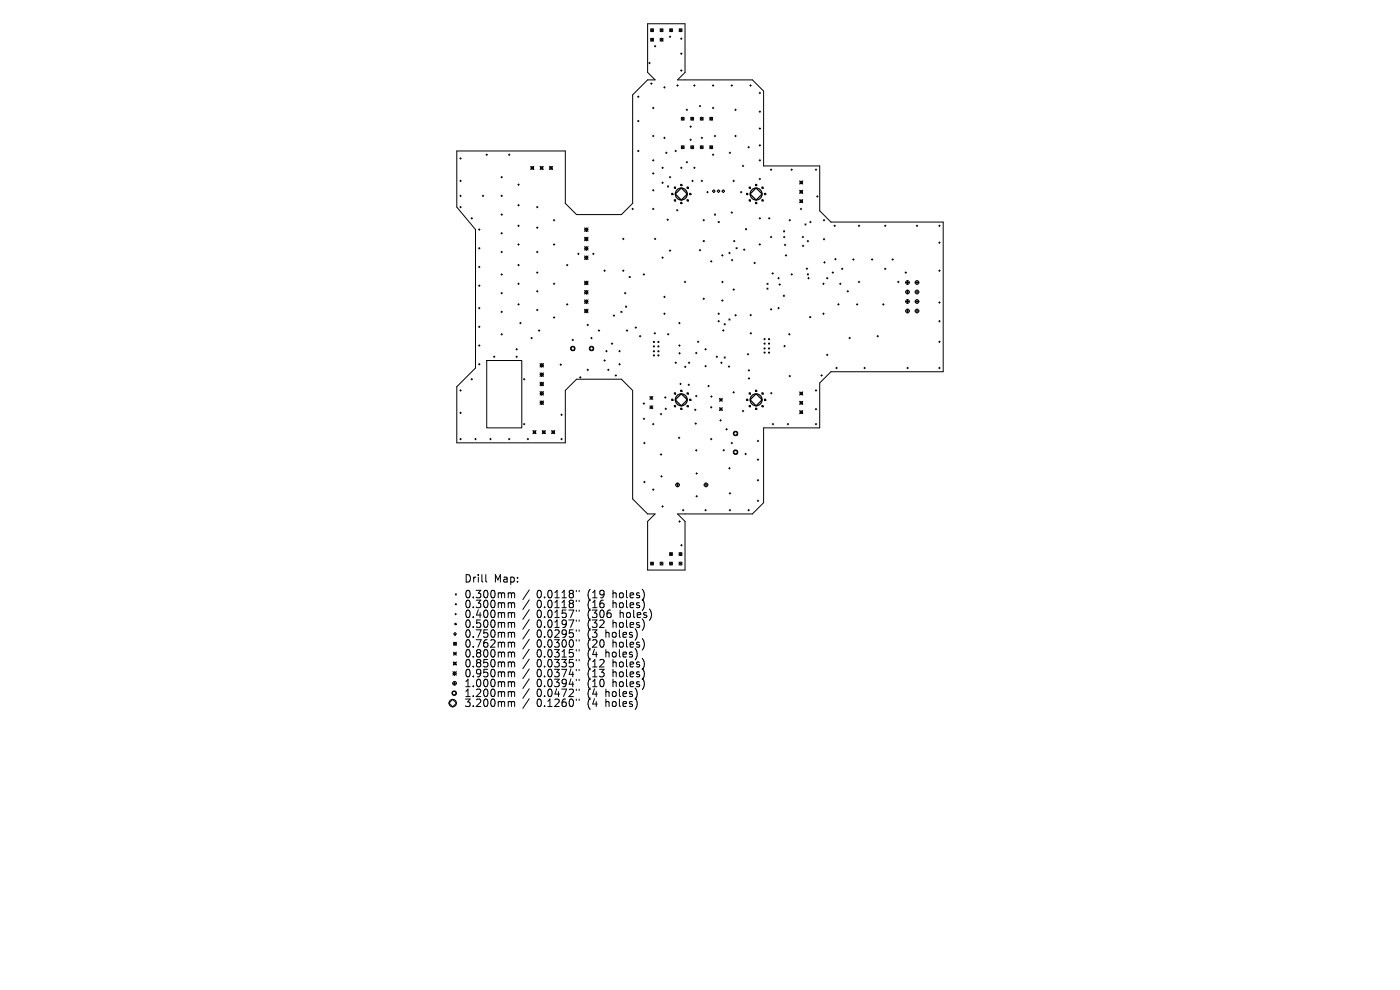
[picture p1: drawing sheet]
<svg xmlns="http://www.w3.org/2000/svg" width="297mm" height="210mm" viewBox="0 0 297 210" stroke-linecap="round" stroke-linejoin="round" font-family="sans-serif">
<defs><g id="words">
<g font-size="2.2">
<text x="98.4" y="123.8">Drill</text>
<text x="104.8" y="123.8">Map:</text>
<text x="98.4" y="127.1">0.300mm</text>
<text x="98.4" y="129.2">0.300mm</text>
<text x="98.4" y="131.3">0.400mm</text>
<text x="113.9" y="127.1">0.0118&quot;</text>
<text x="113.9" y="129.2">0.0118&quot;</text>
<text x="113.9" y="131.3">0.0157&quot;</text>
<text x="124.7" y="127.1">(19</text>
<text x="124.7" y="129.2">(16</text>
<text x="124.7" y="131.3">(306</text>
<text x="130.2" y="127.1">holes)</text>
<text x="130.2" y="129.2">holes)</text>
<text x="131.7" y="131.3">holes)</text>
<text x="98.4" y="133.4">0.500mm</text>
<text x="98.4" y="135.5">0.750mm</text>
<text x="98.4" y="137.6">0.762mm</text>
<text x="113.9" y="133.4">0.0197&quot;</text>
<text x="113.9" y="135.5">0.0295&quot;</text>
<text x="113.9" y="137.6">0.0300&quot;</text>
<text x="124.7" y="133.4">(32</text>
<text x="124.7" y="135.5">(3</text>
<text x="124.7" y="137.6">(20</text>
<text x="128.7" y="135.5">holes)</text>
<text x="130.2" y="133.4">holes)</text>
<text x="130.2" y="137.6">holes)</text>
<text x="98.4" y="139.7">0.800mm</text>
<text x="98.4" y="141.8">0.850mm</text>
<text x="98.4" y="143.9">0.950mm</text>
<text x="113.9" y="139.7">0.0315&quot;</text>
<text x="113.9" y="141.8">0.0335&quot;</text>
<text x="113.9" y="143.9">0.0374&quot;</text>
<text x="124.7" y="139.7">(4</text>
<text x="124.7" y="141.8">(12</text>
<text x="124.7" y="143.9">(13</text>
<text x="128.7" y="139.7">holes)</text>
<text x="130.2" y="141.8">holes)</text>
<text x="130.2" y="143.9">holes)</text>
<text x="98.4" y="146">1.000mm</text>
<text x="98.4" y="148.1">1.200mm</text>
<text x="113.9" y="146">0.0394&quot;</text>
<text x="113.9" y="148.1">0.0472&quot;</text>
<text x="124.7" y="146">(10</text>
<text x="124.7" y="148.1">(4</text>
<text x="128.7" y="148.1">holes)</text>
<text x="130.2" y="146">holes)</text>
<text x="98.4" y="150.2">3.200mm</text>
<text x="113.9" y="150.2">0.1260&quot;</text>
<text x="124.7" y="150.2">(4</text>
<text x="128.7" y="150.2">holes)</text>
</g>
</g></defs>
<g fill="none" stroke="#000" stroke-width=".21">
<path d="M137.6 13.4h.3M137.8 13.2v.3M138 17.7h.3M138 6.1l.6 .6M138 8.1l.6 .6M138.2 17.6v.3M138.6 6.1l-.6 .6M138.6 8.1l-.6 .6M138.8 9.8h.3M139 9.6v.4M140 8.1l.7 .6M140 6.1l.7 .6"/>
<path d="M140.7 6.1l-.7 .6M140.7 8.1l-.7 .6M140.8 18.5h.3M141 18.4v.3M142 7.8h.3M142.1 6.1l.6 .6M142.2 7.6v.4M142.7 6.1l-.6 .6M143.6 18.1h.3M143.7 18v.3M144.1 6.1l.6 .6M144.4 8.2h.3"/>
<path d="M144.4 11.4h.3M144.4 15h.3M144.5 8.1v.3M144.5 11.2v.3M144.5 14.8v.3M144.7 6.1l-.6 .6M147.2 18.1h.3M147.3 18v.3M151.1 18.1h.3M151.3 18v.3M155.1 18.1h.3M155.2 18v.3"/>
<path d="M159.1 18.1h.3M159.2 18v.3M161 19.7h.4M161.2 19.6v.3M96.9 32h23v11.1l2.4 2.4h9.5l2.4-2.4v-23l3.2-3.2h1.6l-1.6-1.5v-10.4h7.9v10.4l-1.6 1.5h15.9l2.4 2.4v15.9h11.9v9.5l2.4 2.4h23.8v31.8h-23.8l-2.4 2.3v9.6h-11.9v15.8l-2.4 2.4h-15.9l1.6 1.6v10.3h-7.9v-10.3l1.6-1.6h-1.6l-3.2-3.2v-23l-2.4-2.4h-9.5l-2.4 2.4v11.1h-23v-11.9l4-3.9v-29.4l-4-4.8zM97.5 33.6h.4M97.5 38.4h.4M97.7 33.5v.3M97.7 38.2v.3M103.1 32.8h.3M103.3 32.7v.3M106.3 37.6h.3"/>
<path d="M106.4 37.4v.3M107.9 32.8h.3M108 32.7v.3M109.8 39.2h.4M110 39v.3M112.6 35.3l.7 .7M112.7 35.4h.5v.5h-.5zM113.3 35.3l-.7 .7M114.6 35.3l.6 .7M114.7 35.4h.4v.5h-.4zM115.2 35.3l-.6 .7M116.5 35.3l.7 .7"/>
<path d="M116.6 35.4h.5v.5h-.5zM117.2 35.3l-.7 .7M135.2 32h.4M135.2 20.5h.4M135.2 25.7h.4M135.4 20.4v.3M135.4 25.5v.3M135.4 31.9v.3M138.4 22.9h.3M138.4 28.9h.3M138.4 34h.3M138.4 36.8h.3"/>
<path d="M138.6 22.7v.4M138.6 28.7v.3M138.6 33.9v.3M138.6 36.6v.3M140.4 35.6h.3M140.4 38.8h.3M140.6 35.4v.4M140.6 38.6v.3M140.8 29.2h.3M141 29.1v.3M141.2 32.4h.3M141.4 32.3v.3"/>
<path d="M141.6 39.4l.3 .3M141.9 39.4l-.3 .3M142 37.6h.3M142.2 37.4v.3M143 39.7h.3v.2h-.3zM143.2 32h.3M143.3 31.9v.3M144.4 35.6h.3M144.4 39.1h.3v.3h-.3zM144.5 24.9l.6 .6M144.5 30.9l.6 .6M144.5 35.4v.4"/>
<path d="M145.1 24.9l-.6 .6M145.1 30.9l-.6 .6M145.6 23.3h.3M145.6 34.4h.3M145.7 23.1v.4M145.7 34.2v.4M145.7 39.7h.3v.2h-.3zM146.4 26.9h.3M146.4 29.6h.3M146.5 26.7v.3M146.5 29.5v.3M146.5 24.9l.7 .6"/>
<path d="M146.5 30.9l.7 .6M146.8 38.4h.3M146.9 38.2v.3M147.2 35.6h.3M147.2 24.9l-.7 .6M147.2 30.9l-.7 .6M147.3 35.4v.4M148.3 22.5h.4M148.5 22.3v.4M148.6 24.9l.6 .6M148.6 30.9l.6 .6M148.7 38.4h.4"/>
<path d="M148.7 29.2h.4M148.9 29.1v.3M148.9 38.2v.3M149.2 24.9l-.6 .6M149.2 30.9l-.6 .6M150.6 30.9l.6 .6M150.6 24.9l.6 .6M151.1 32.8h.3M151.1 22.9h.3M151.2 24.9l-.6 .6M151.2 30.9l-.6 .6M151.3 22.7v.4"/>
<path d="M151.3 32.7v.3M151.5 28.9h.3M151.7 28.7v.3M154.7 32.4h.3M154.9 32.3v.3M155.5 38.4h.3M155.6 38.2v.3M155.9 28.9h.3M155.9 23.3h.3M156 23.1v.4M156 28.7v.3M157.5 35.2h.3"/>
<path d="M157.6 35v.4M158.7 31.2h.3M158.8 31.1v.3M158.9 39.7h.3v.2h-.3zM160.3 39.1h.2v.3h-.2zM161 34h.4M161 23.7h.4M161 27.3h.4M161 30.8h.4M161 38h.4M161.2 23.5v.4M161.2 27.1v.3"/>
<path d="M161.2 30.7v.3M161.2 33.9v.3M161.2 37.8v.3M161.6 39.7h.3v.2h-.3zM163.4 36h.3M163.6 35.8v.4M167.8 36h.3M167.9 35.8v.4M169.6 38.4l.7 .6M169.7 38.5h.5v.5h-.5zM170.3 38.4l-.7 .6M172.9 36h.4"/>
<path d="M173.1 35.8v.4M97.5 41.6h.4M97.5 43.9h.4M97.7 41.4v.3M97.7 43.8v.3M99.9 46.3h.3M100.1 46.2v.3M101.5 48.7h.3M101.5 52.7h.3M101.5 56.6h.3M101.7 48.5v.4M101.7 52.5v.3"/>
<path d="M101.7 56.5v.3M102.3 41.6h.3M102.5 41.4v.3M106.3 45.5h.3M106.3 41.6h.3M106.3 49.5h.3M106.3 53.5h.3M106.3 58.2h.3M106.4 41.4v.3M106.4 45.4v.3M106.4 49.3v.3M106.4 53.3v.3"/>
<path d="M106.4 58.1v.3M109.8 43.5h.4M109.8 47.9h.4M109.8 51.9h.4M109.8 56.2h.4M110 43.4v.3M110 47.7v.4M110 51.7v.3M110 56.1v.3M113.8 43.9h.3M113.8 53.5h.3M113.8 48.3h.3"/>
<path d="M113.8 57.8h.3M114 43.8v.3M114 48.1v.4M114 53.3v.3M114 57.7v.3M117.4 51.9h.3M117.4 46.7h.3M117.5 46.6v.3M117.5 51.7v.3M120.2 56.2h.3M120.3 56.1v.3M122.5 53.9h.4"/>
<path d="M122.7 53.7v.3M124 48.7l.4-.4 .4 .4-.4 .4zM124 50.7l.4-.4 .4 .4-.4 .4zM124 52.7l.4-.4 .4 .4-.4 .4zM124 54.7l.4-.4 .4 .4-.4 .3zM124 48.3l.8 .8M124 50.3l.8 .8M124 52.3l.8 .8M124 54.3l.8 .7M124 59.6l.8 .8M124.8 48.3l-.8 .8M124.8 50.3l-.8 .8"/>
<path d="M124.8 52.3l-.8 .8M124.8 54.3l-.8 .7M124.8 59.6l-.8 .8M125.7 53.9h.3M125.9 53.7v.3M128.1 57.4h.3M128.3 57.3v.3M132.1 57.4h.3M132.1 50.7h.3M132.2 50.5v.3M132.2 57.3v.3M133.5 58.6l.2 .3"/>
<path d="M133.7 58.6l-.2 .3M134.1 44.3h.3M134.2 44.2v.3M136.4 58.2h.4M136.6 58.1v.3M138.4 44.3h.3M138.4 40.4h.3M138.6 40.2v.3M138.6 44.2v.3M138.8 50.7h.3M139 50.5v.3M140.4 54.6h.3"/>
<path d="M140.6 54.5v.3M141.5 46.6h.3M141.6 46.5v.3M142 53.2h.3M142.2 53v.3M142.5 41h.3v.3h-.3zM143 42.4h.3v.2h-.3zM143.5 44.6h.3M143.7 44.4v.4M144.4 42.9h.3v.3h-.3zM145.2 59.8h.3M145.3 59.6v.4"/>
<path d="M145.7 42.4h.3v.2h-.3zM146.3 41h.3v.3h-.3zM148.3 53.1h.4M148.5 52.9v.3M149.1 46.7h.4M149.2 51l.2 .3M149.3 46.6v.3M149.4 51l-.2 .3M149.9 40.8h.3M150.1 40.6v.3M150.7 55.4h.3M150.9 55.3v.3"/>
<path d="M151.4 40.2l.3 .3-.3 .3-.3-.3zM151.6 45.4l.2 .2M151.8 45.4l-.2 .2M152.1 40.5l.3-.3 .3 .3-.3 .3zM152.4 47l.2 .2M152.6 47l-.2 .2M153.1 54.2h.3M153.1 59.8h.3M153.2 54v.3M153.3 59.6v.4M153.4 40.2l.3 .3-.3 .3-.3-.3zM154.6 53.7h.3"/>
<path d="M154.8 53.5v.3M155.1 45.1h.3M155.1 55.2h.4M155.3 44.9v.4M155.3 55v.3M155.6 51.1h.3M155.8 51v.3M156.1 52.5l.3 .3M156.4 52.5l-.3 .3M157.1 40.8h.3M157.2 40.6v.3M157.7 53h.3"/>
<path d="M157.9 52.8v.3M158.2 48.5l.2 .2M158.4 41h.2v.3h-.2zM158.4 48.5l-.2 .2M158.9 42.4h.3v.2h-.3zM159.9 55.8h.4M160.1 55.6v.3M160.3 42.9h.2v.3h-.2zM161 51.9h.3M161 46.3h.4M161.2 51.7v.3M161.2 46.2v.3"/>
<path d="M161.6 42.4h.3v.2h-.3zM162.2 41h.3v.3h-.3zM163 46.3h.3M163.2 46.2v.3M163.4 50.3h.3M163.6 50.1v.3M163.8 58h.3M163.9 57.8v.4M165 59h.3M165.2 58.9v.3M166.2 50.3h.3M166.2 49l.3 .2"/>
<path d="M166.4 50.1v.3M166.4 52h.3M166.5 49l-.3 .2M166.5 51.8v.3M166.6 54.2h.3M166.7 54v.3M167.4 46.7h.3M167.6 46.6v.3M167.8 58.2h.3M168 58v.4M169.6 40.4l.7 .6M169.6 42.3l.7 .7"/>
<path d="M169.7 40.5h.5v.4h-.5zM169.7 42.4h.5v.5h-.5zM169.8 44.3h.3M169.9 44.2v.3M170.2 50.3h.3M170.2 52.2h.3M170.3 40.4l-.7 .6M170.3 42.3l-.7 .7M170.3 50.1v.3M170.4 52v.3M170.8 47.5l.2 .2M171 47.5l-.2 .2"/>
<path d="M171 57h.3M171.2 56.8v.4M171.2 51.1h.3M171.3 58.1l.2 .2M171.4 59h.3M171.4 51v.3M171.5 58.1l-.2 .2M171.5 58.9v.3M171.8 47.1h.3M171.9 46.9v.4M173.2 41.7h.4M173.4 41.5v.3"/>
<path d="M174.7 46.7h.3M174.7 50.7h.3M174.8 55.7h.3M174.8 46.6v.3M174.8 50.6v.3M174.9 55.5v.3M175.3 59h.3M175.5 58.9v.3M176.5 57.8h.3M176.7 57.7v.3M176.9 47.9h.3M177.1 55h.3"/>
<path d="M177.1 47.7v.4M177.2 54.8v.3M178.5 57h.3M178.7 56.9v.3M180.9 55h.3M181 54.9v.3M182.1 47.9h.3M182.1 59.8h.3M182.2 47.7v.4M182.2 59.6v.4M184.9 55h.3M185 54.9v.3"/>
<path d="M187.6 47.9h.3M187.6 57h.3M187.8 47.7v.4M187.8 56.9v.3M189.2 55h.3M189.4 54.9v.3M190.4 59.8h.3M190.6 59.6v.4M192 57.8h.3M192.1 59.9h.8M192.2 57.7v.3M192.5 59.5v.8"/>
<path d="M194.1 59.9h.8M194.4 47.9h.3M194.5 47.7v.4M194.5 59.5v.8M199.1 47.9h.4M199.1 57.4h.4M199.1 51.5h.4M199.3 47.7v.4M199.3 51.3v.3M199.3 57.3v.3M101.5 60.6h.3M101.5 65.4h.3"/>
<path d="M101.5 69.3h.3M101.5 73.3h.3M101.5 77.3h.3M101.7 60.4v.4M101.7 65.2v.3M101.7 69.2v.3M101.7 73.1v.4M101.7 77.1v.3M103.3 76.5h7.4v14.3h-7.4zM104.7 75.7h.3M104.8 75.5v.3M106.3 62.2h.3"/>
<path d="M106.3 66.2h.3M106.3 70.9h.3M106.4 62v.3M106.4 66v.3M106.4 70.8v.3M109.4 75.7h.4M109.4 74.1h.4M109.6 73.9v.4M109.6 75.5v.3M109.8 60.2h.4M109.8 64.6h.4M110 60v.4"/>
<path d="M110 64.4v.3M110.2 68.5h.4M110.4 68.4v.3M112.6 71.7h.3M112.8 71.6v.3M113.8 61.8h.3M113.8 65.8h.3M114 61.6v.4M114 65.6v.3M114.2 70.1h.3M114.4 70v.3M114.6 79.5l.3-.4 .4 .4-.4 .3z"/>
<path d="M114.6 77.1l.7 .8M114.6 79.1l.7 .7M114.9 77.1l.4 .4-.4 .4-.3-.4zM115.3 77.1l-.7 .8M115.3 79.1l-.7 .7M117.4 60.2h.3M117.4 67.3h.3M117.5 60v.4M117.5 67.2v.3M118.8 77.4h.3M119 77.2v.3M120.2 64.6h.3"/>
<path d="M120.3 64.4v.3M121.2 73.6h.7v.7h-.7zM121.4 72.1h.3M121.5 72v.3M123.1 79.9v.3M124 60l.4-.4 .4 .4-.4 .4zM124 64l.4-.4 .4 .4-.4 .4zM124 66l.4-.4 .4 .4-.4 .3zM124 61.6l.8 .8M124 63.6l.8 .8M124 65.6l.8 .7M124.4 61.6l.4 .4-.4 .4-.4-.4z"/>
<path d="M124.5 68.9h.3M124.5 78.5h.3M124.7 68.8v.3M124.7 78.3v.3M124.8 61.6l-.8 .8M124.8 63.6l-.8 .8M124.8 65.6l-.8 .7M125.2 73.6h.6v.7h-.6zM125.3 71.7h.3M125.5 71.6v.3M126.9 70.1h.3M127.1 70v.3"/>
<path d="M128.1 76.5h.3M128.3 76.3v.3M128.5 74.5h.3M128.7 74.3v.4M128.9 78.5h.3M129.1 78.3v.3M129.7 72.9h.3M129.8 72.7v.4M130.1 67h.3M130.2 66.8v.3M130.5 79.7h.3M130.6 79.5v.3"/>
<path d="M131.3 77.3h.3M131.3 74.5h.3M131.4 74.3v.4M131.4 77.1v.3M131.7 66l.3 .3M132 66l-.3 .3M132.5 62.2h.3M132.6 62v.3M132.7 64.9l.2 .3M132.9 70.1h.3M132.9 64.9l-.2 .3M133 70v.3"/>
<path d="M134.7 69.5h.4M134.9 69.3v.4M135.6 71.3h.4M135.8 71.2v.3M138.8 70.7h.3M138.9 70.5v.4M140.8 63h.3M140.8 66.6h.3M141 62.8v.3M141 66.4v.3M141.6 70.9h.3M141.7 70.7v.4"/>
<path d="M143.2 77h.3M143.4 76.8v.3M144 73.3h.3M144 68.5h.3M144 74.9h.3M144.1 68.4v.3M144.1 73.1v.4M144.2 74.8v.3M145.2 77.8h.3M145.4 77.7v.3M146 77h.3M146.2 76.8v.3"/>
<path d="M147.5 74.9h.4M147.7 74.7v.3M147.9 72.5h.4M148.1 72.3v.4M149.1 63.4h.4M149.3 63.2v.3M149.5 74.1h.4M149.5 77.7h.4M149.7 73.9v.4M149.7 77.5v.3M151.9 75.7h.3M152.1 75.5v.3"/>
<path d="M152.3 66.6h.3M152.3 68.1h.3M152.5 66.4v.3M152.5 68v.3M152.9 77h.3M153 76.8v.3M153.1 63.7h.3M153.2 63.6v.3M153.3 70.1h.3M153.4 69.9v.4M153.6 68.7l.3 .2M153.6 75.7l.3 .3"/>
<path d="M153.9 68.7l-.3 .2M153.9 75.7l-.3 .3M154.5 77.8h.3M154.6 67.7l.3 .2M154.7 77.6v.3M154.9 67.7l-.3 .2M155.5 61.4h.3M155.7 61.3v.3M155.9 66.9h.3M156.1 66.7v.3M158.5 75.1h.3M158.7 75v.3"/>
<path d="M158.7 78.6h.3M158.9 78.4v.3M159.1 66.8h.3M159.1 70.7h.3M159.3 66.7v.3M159.3 70.5v.4M162.7 61.1l.2 .2M162.7 60.1l.2 .2M162.9 61.1l-.2 .2M162.9 60.1l-.2 .2M163.4 65.6h.3M163.6 65.5v.3"/>
<path d="M165 65.4h.3M165.2 65.2v.3M165.3 60.4h.3M165.4 60.2v.3M166.2 62.6l.2 .3M166.3 73.4h.3M166.4 62.6l-.2 .3M166.4 73.3v.3M167.3 70.9h.3M167.4 79.8h.3M167.5 70.7v.4M167.6 79.6v.3"/>
<path d="M171.8 67.2l.2 .2M172 67.2l-.2 .2M174.1 79.7h.4M174.3 79.5v.3M174.5 60.2h.4M174.5 66.6h.4M174.7 60v.4M174.7 66.4v.3M175.3 75.3h.3M175.5 75.1v.3M177.3 78.1h.3M177.5 77.9v.3"/>
<path d="M177.7 64.6h.3M177.9 64.4v.3M178.1 60.2h.3M178.3 60v.4M179.7 61.8h.3M179.9 61.6v.4M180.1 71.7h.3M180.3 71.6v.3M181.7 64.6h.3M181.8 64.4v.3M183.3 78.1h.3M183.4 77.9v.3"/>
<path d="M186 71.3h.4M186.2 71.2v.3M187.2 64.6h.4M187.4 64.4v.3M192.1 61.9h.8M192.1 64h.8M192.1 66h.8M192.4 78.1h.3M192.5 61.5v.8M192.5 63.6v.8M192.5 65.6v.8M192.6 77.9v.3"/>
<path d="M194.1 61.9h.8M194.1 64h.8M194.1 66h.8M194.5 61.5v.8M194.5 63.6v.8M194.5 65.6v.8M199.1 72.5h.4M199.1 68.1h.4M199.1 78.1h.4M199.1 64.2h.4M199.3 64v.3M199.3 68v.3"/>
<path d="M199.3 72.3v.4M199.3 77.9v.3M97.5 82.8h.4M97.5 87.6h.4M97.5 93.1h.4M97.7 82.7v.3M97.7 87.4v.3M97.7 93v.3M99.9 80.4h.3M100.1 80.3v.3M100.7 93.1h.3M100.9 93v.3"/>
<path d="M103.9 93.1h.3M104.1 93v.3M107.9 93.1h.3M108 93v.3M111 80.4h.4M111 90h.4M111.2 80.3v.3M111.2 89.8v.3M111.8 93.1h.3M112 93v.3M113 91.3l.7 .7M113.1 91.4h.5v.5h-.5z"/>
<path d="M113.7 91.3l-.7 .7M114.6 81.5l.3-.4 .4 .4-.4 .3zM114.6 85.4l.3-.4 .4 .4-.4 .4zM114.6 81.1l.7 .7M114.6 83.1l.7 .7M114.6 85l.7 .8M114.9 83.1l.4 .3-.4 .4-.3-.4zM115 91.3l.7 .7M115.1 91.4h.5v.5h-.5zM115.3 81.1l-.7 .7M115.3 83.1l-.7 .7M115.3 85l-.7 .8"/>
<path d="M115.7 91.3l-.7 .7M117 91.3l.7 .7M117.1 91.4h.5v.5h-.5zM117.7 91.3l-.7 .7M119 93.1h.3M119 88h.3M119.1 87.8v.3M119.1 93v.3M122.9 80h.4M136.4 85.6h.4M136.4 88.8h.4M136.5 94h.4"/>
<path d="M136.6 85.4v.4M136.6 88.7v.3M136.7 93.8v.3M137.9 86.4h.6M137.9 84.1l.6 .6M137.9 84.4h.6M137.9 86.1l.6 .6M138.2 84.1v.6M138.2 86.1v.6M138.4 90h.3M138.5 84.1l-.6 .6M138.5 86.1l-.6 .6"/>
<path d="M138.6 89.8v.3M140.1 87.8h.3M140.1 96.4h.3M140.2 87.7v.3M140.2 96.3v.3M141 84.3h.3M141.1 86.7h.3M141.1 84.2v.3M141.2 86.6v.3M142.5 84.7h.3v.3h-.3zM143 83.3h.3v.3h-.3zM143 86h.3v.3h-.3z"/>
<path d="M143.9 92.9h.3M144.1 92.7v.3M144.2 81.4h.3M144.4 81.3v.3M144.4 82.8h.3v.2h-.3zM144.4 86.6h.3v.3h-.3zM145.7 83.3h.3v.3h-.3zM145.7 86h.3v.3h-.3zM146 81.6h.3M146.1 81.5v.3M146.3 84.7h.3v.3h-.3zM147.3 86.9h.4"/>
<path d="M147.4 89.9h.4M147.5 86.8v.3M147.5 84h.4M147.5 95.5h.4M147.6 89.7v.3M147.7 83.9v.3M147.7 95.4v.3M150.2 81.9h.3M150.3 81.7v.4M150.7 93.1h.3M150.7 86.4h.3M150.8 84.1h.3"/>
<path d="M150.9 86.2v.4M150.9 93v.3M150.9 84v.3M152.6 86.8h.7M152.6 84.5l.7 .6M152.6 84.8h.7M152.6 86.5l.7 .6M152.7 89.2h.3M152.9 89v.3M152.9 84.5v.6M152.9 86.5v.6M153.3 84.5l-.7 .6"/>
<path d="M153.3 86.5l-.7 .6M153.4 95.5h.3M153.5 95.3v.4M154 91.1h.3M154.1 90.9v.3M154.6 99.3h.3M154.8 99.2v.3M155.1 94h.3M155.3 93.8v.3M155.5 83.2h.3M155.6 83.1v.3M155.7 91.6h.7v.7h-.7z"/>
<path d="M155.7 95.6h.7v.7h-.7zM157.5 87.2h.3M157.6 87v.4M158 96.3h.3M158.2 96.1v.4M158.4 84.7h.2v.3h-.2zM158.7 80.3h.3M158.9 80.1v.3M158.9 83.3h.3v.3h-.3zM158.9 86h.3v.3h-.3zM160.3 82.8h.2v.2h-.2zM160.3 86.6h.2v.3h-.2z"/>
<path d="M160.6 93.5h.4M160.6 97.5h.4M160.8 93.4v.3M160.8 97.4v.3M161.6 83.3h.3v.3h-.3zM161.6 86h.3v.3h-.3zM162.2 84.7h.3v.3h-.3zM163.5 83.4h.3M163.6 83.2v.4M163.8 90h.3M164 89.8v.3M167 90h.3"/>
<path d="M167.2 89.8v.3M169.6 83.1l.7 .7M169.6 85.1l.7 .7M169.6 87.1l.7 .7M169.7 83.2h.5v.5h-.5zM169.7 85.2h.5v.5h-.5zM169.7 87.2h.5v.5h-.5zM170.3 83.1l-.7 .7M170.3 85.1l-.7 .7M170.3 87.1l-.7 .7M172.9 82.8h.4M172.9 90h.4"/>
<path d="M172.9 86.8h.4M173.1 82.7v.3M173.1 86.6v.4M173.1 89.8v.3M136.5 102.3h.4M136.7 102.1v.3M138 119.2l.6 .7M138.4 103.9h.3M138.6 103.7v.3M138.6 119.2l-.6 .7M140 119.2l.6 .7M140.2 101h.3"/>
<path d="M140.3 100.9v.3M140.4 107.4h.3M140.6 107.3v.3M140.6 119.2l-.6 .7M142.1 117.2l.6 .6M142.1 119.2l.6 .7M142.7 117.2l-.6 .6M142.7 119.2l-.6 .7M143.3 102.9h.8M143.7 102.5v.8M144 110.6h.3M144.1 119.2l.6 .7"/>
<path d="M144.1 117.2l.6 .6M144.2 110.5v.3M144.4 115.7h.3M144.6 115.5v.3M144.7 117.2l-.6 .6M144.7 119.2l-.6 .7M144.8 108.2h.3M144.9 108.1v.3M147.6 100.4h.4M147.6 105.3h.4M147.8 100.3v.3M147.8 105.1v.3"/>
<path d="M149.4 102.9h.8M149.5 108.2h.4M149.7 108.1v.3M149.8 102.5v.8M154.7 108.2h.3M154.7 104.7h.3M154.9 104.5v.3M154.9 108.1v.3M158.7 108.2h.3M158.8 108.1v.3M160.6 101.9h.4M160.6 106.2h.4"/>
<path d="M160.8 101.7v.3M160.8 106.1v.3M96.2 138.3l.6 .7M96.2 138.7h.6M96.2 136.3l.6 .6M96.5 132.2h.3v.3h-.3zM96.5 130.3h.3M96.5 138.3v.7M96.5 134.2l.3 .3-.3 .3-.3-.3zM96.6 126l.2 .2M96.7 130.1v.3M96.8 126l-.2 .2"/>
<path d="M96.8 136.3l-.6 .6M96.8 138.3l-.6 .7M103.1 121.9v1.3l.2 .3M108 125.8l.5 .2M108 127.8l.5 .3M108 129.9l.5 .3M108 132l.5 .3M108 134.1l.5 .3M108 136.2l.5 .3M108 138.3l.5 .3M108.5 126l.2-.2h.4l.1 1M108.5 126v.8"/>
<path d="M108.5 128.1v.8M108.5 130.2v.8M108.5 132.3v.8M108.5 134.4v.8M108.5 136.5v.8M108.5 138.6v.8M108.5 128.1l.2-.3 .4 .1 .1 1M108.5 130.2l.2-.3 .4 .1 .1 1M108.5 132.3l.2-.3 .4 .1 .1 1M108.5 134.4l.2-.3 .4 .1 .1 1M108.5 136.5l.2-.3 .4 .1 .1 1M108.5 138.6l.2-.3 .4 .1 .1 1"/>
<path d="M112.3 125.1l-1.4 2.1M112.3 127.2l-1.4 2.1M112.3 129.3l-1.4 2.1M112.3 131.4l-1.4 2.1M112.3 133.5l-1.4 2.1M112.3 135.6l-1.4 2.1M112.3 137.7l-1.4 2.1M112.3 139.8l-1.4 2.1M122.3 125.2v.3M122.3 127.3v.3M122.3 129.4v.3M122.3 131.5v.3"/>
<path d="M122.3 133.6v.3M122.3 135.7v.3M122.3 137.8v.3M122.3 139.9v.3M122.9 125.2v.3M122.9 127.3v.3M122.9 129.4v.3M122.9 131.5v.3M122.9 133.6v.3M122.9 135.7v.3M122.9 137.8v.3M122.9 139.9v.3"/>
<path d="M96 146.7h.7v.7h-.7zM96 148.4l.8 .8-.8 .7-.8-.7zM96 144.9h.8M96.1 142.5l.7 .7M96.2 140.4l.6 .7M96.3 140.5h.4v.5h-.4zM96.4 144.5v.8M96.5 142.5l.3 .3-.3 .4-.4-.4zM96.8 140.4l-.6 .7M96.8 142.5l-.7 .7M108 140.4l.5 .2M108 142.5l.5 .2"/>
<path d="M108 144.6l.5 .2M108 146.7l.5 .2M108 148.8l.5 .2M108.5 140.6v.9M108.5 142.7v.9M108.5 144.8v.9M108.5 146.9v.9M108.5 149v.9M108.5 140.6l.2-.2 .4 .1 .1 1M108.5 142.7l.2-.2 .4 .1 .1 1M108.5 144.8l.2-.2 .4 .1 .1 1M108.5 146.9l.2-.2 .4 .1 .1 1"/>
<path d="M108.5 149l.2-.2 .4 .1 .1 1M112.3 141.9l-1.4 2.1M112.3 144l-1.4 2M112.3 146.1l-1.4 2M112.3 148.2l-1.4 2.1M122.3 142v.3M122.3 144.1v.3M122.3 146.2v.3M122.3 148.3v.3M122.9 142v.3M122.9 144.1v.3M122.9 146.2v.3"/>
<path d="M122.9 148.3v.3"/>
<circle cx="138.3" cy="6.4" r=".3"/>
<circle cx="138.3" cy="8.4" r=".3"/>
<circle cx="140.3" cy="6.4" r=".3"/>
<circle cx="140.3" cy="8.4" r=".3"/>
<circle cx="142.4" cy="6.4" r=".3"/>
<circle cx="144.4" cy="6.4" r=".3"/>
<circle cx="144.8" cy="25.2" r=".3"/>
<circle cx="144.8" cy="31.2" r=".3"/>
<circle cx="146.9" cy="25.2" r=".3"/>
<circle cx="146.9" cy="31.2" r=".3"/>
<circle cx="148.9" cy="25.2" r=".3"/>
<circle cx="148.9" cy="31.2" r=".3"/>
<circle cx="150.9" cy="25.2" r=".3"/>
<circle cx="150.9" cy="31.2" r=".3"/>
<circle cx="192.5" cy="59.9" r=".4"/>
<circle cx="194.5" cy="59.9" r=".4"/>
<circle cx="121.5" cy="73.9" r=".48"/>
<circle cx="125.5" cy="73.9" r=".48"/>
<circle cx="138.7" cy="72.5" r=".12"/>
<circle cx="138.7" cy="74.5" r=".12"/>
<circle cx="138.7" cy="73.5" r=".12"/>
<circle cx="138.7" cy="75.4" r=".12"/>
<circle cx="139.7" cy="72.5" r=".12"/>
<circle cx="139.7" cy="74.5" r=".12"/>
<circle cx="139.7" cy="73.5" r=".12"/>
<circle cx="139.7" cy="75.4" r=".12"/>
<circle cx="162.2" cy="74.8" r=".12"/>
<circle cx="162.2" cy="71.9" r=".12"/>
<circle cx="162.2" cy="72.9" r=".12"/>
<circle cx="162.2" cy="73.9" r=".12"/>
<circle cx="163.1" cy="74.8" r=".12"/>
<circle cx="163.1" cy="71.9" r=".12"/>
<circle cx="163.1" cy="72.9" r=".12"/>
<circle cx="163.1" cy="73.9" r=".12"/>
<circle cx="192.5" cy="61.9" r=".4"/>
<circle cx="192.5" cy="66" r=".4"/>
<circle cx="192.5" cy="64" r=".4"/>
<circle cx="194.5" cy="66" r=".4"/>
<circle cx="194.5" cy="61.9" r=".4"/>
<circle cx="194.5" cy="64" r=".4"/>
<circle cx="156" cy="92" r=".48"/>
<circle cx="156" cy="95.9" r=".48"/>
<circle cx="138.3" cy="119.6" r=".3"/>
<circle cx="140.3" cy="119.6" r=".3"/>
<circle cx="142.4" cy="119.6" r=".3"/>
<circle cx="142.4" cy="117.5" r=".3"/>
<circle cx="143.7" cy="102.9" r=".4"/>
<circle cx="144.4" cy="119.6" r=".3"/>
<circle cx="144.4" cy="117.5" r=".3"/>
<circle cx="149.8" cy="102.9" r=".4"/>
<circle cx="96.5" cy="136.6" r=".3"/>
<circle cx="96.7" cy="128.2" r=".12"/>
<circle cx="96" cy="149.1" r=".79"/>
<circle cx="96.4" cy="147" r=".48"/>
<circle cx="96.4" cy="144.9" r=".4"/>
</g>
<g fill="none" stroke="#000" stroke-width=".25">
<path d="M143.3 41.2l1.2-1.3 1.3 1.3-1.3 1.2zM159.1 41.2l1.3-1.3 1.3 1.3-1.3 1.2zM144.5 83.5l1.3 1.3-1.3 1.3-1.2-1.3zM160.4 83.5l1.3 1.3-1.3 1.3-1.3-1.3z"/>
<circle cx="144.5" cy="41.2" r="1.27"/>
<circle cx="160.4" cy="41.2" r="1.27"/>
<circle cx="144.5" cy="84.8" r="1.27"/>
<circle cx="160.4" cy="84.8" r="1.27"/>
</g>
<use href="#words"/>
</svg>
